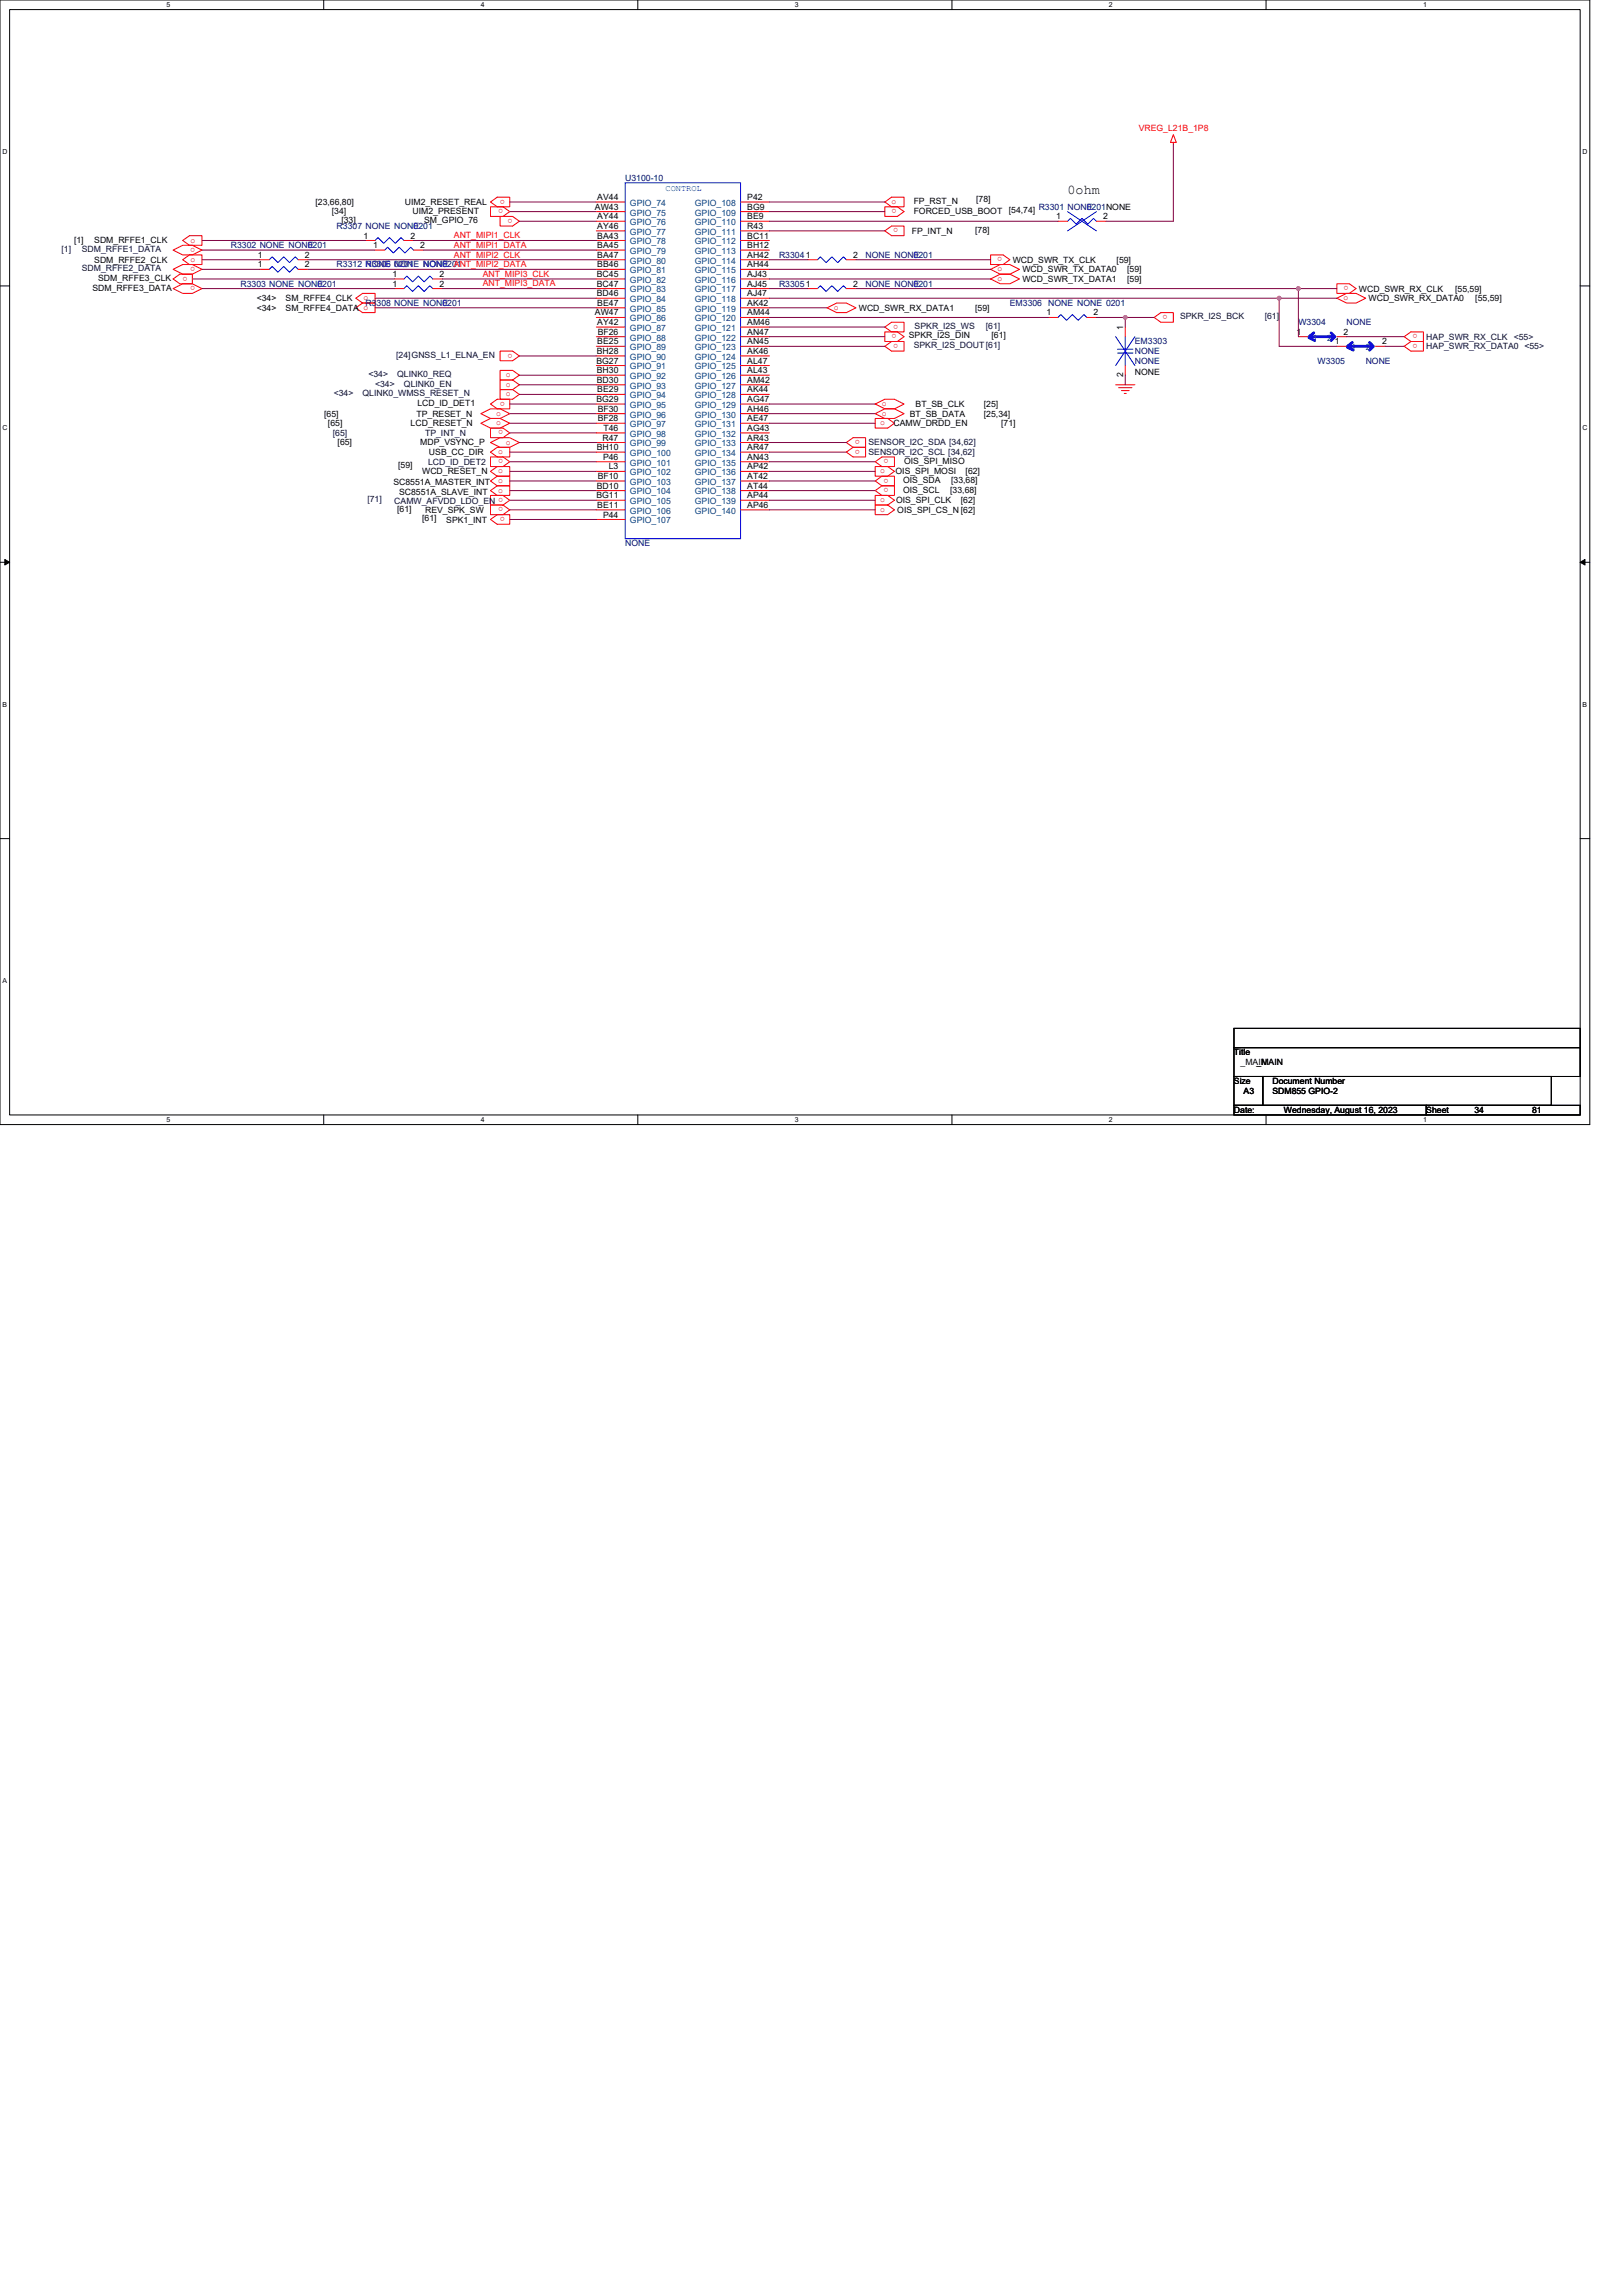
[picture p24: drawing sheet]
<svg xmlns="http://www.w3.org/2000/svg" width="210mm" height="297mm" viewBox="0 0 210 297" stroke-linecap="round" stroke-linejoin="round" font-family="sans-serif">
<defs><g id="words">
<text font-size="1.7" x="138.2" y="25.1">0ohm</text>
<g font-size="1.1" fill="#f00">
<text x="147.4" y="16.9">VREG_L21B_1P8</text>
<text x="65.1" y="27.1" transform="rotate(-180 65.1 27.1)">o</text>
<text x="65.3" y="25.8" transform="rotate(-180 65.3 25.8)">o</text>
<text x="66.3" y="28.3" transform="rotate(-180 66.3 28.3)">o</text>
<text x="115.4" y="26.4">o</text>
<text x="116" y="27.1" transform="rotate(-180 116 27.1)">o</text>
<text x="116.2" y="29.6" transform="rotate(-180 116.2 29.6)">o</text>
<text x="24.3" y="35.8" transform="rotate(-180 24.3 35.8)">o</text>
<text x="24.6" y="33.9">o</text>
<text x="24.6" y="31.4">o</text>
<text x="25.3" y="34.5" transform="rotate(-180 25.3 34.5)">o</text>
<text x="25.3" y="32" transform="rotate(-180 25.3 32)">o</text>
<text x="58.7" y="33.3">ANT_MIPI2_CLK</text>
<text x="58.7" y="30.8">ANT_MIPI1_CLK</text>
<text x="58.7" y="32.1">ANT_MIPI1_DATA</text>
<text x="62.5" y="35.8">ANT_MIPI3_CLK</text>
<text x="129.1" y="35.1">o</text>
<text x="129.7" y="33.3" transform="rotate(-180 129.7 33.3)">o</text>
<text x="25.3" y="37" transform="rotate(-180 25.3 37)">o</text>
<text x="47" y="38.8">o</text>
<text x="62.5" y="37.1">ANT_MIPI3_DATA</text>
<text x="107.9" y="40.1">o</text>
<text x="129.1" y="36.4">o</text>
<text x="151.1" y="40.8" transform="rotate(-180 151.1 40.8)">o</text>
<text x="173.9" y="38.8">o</text>
<text x="174.5" y="37" transform="rotate(-180 174.5 37)">o</text>
<text x="66.3" y="45.7" transform="rotate(-180 66.3 45.7)">o</text>
<text x="116" y="43.2" transform="rotate(-180 116 43.2)">o</text>
<text x="116.2" y="42" transform="rotate(-180 116.2 42)">o</text>
<text x="116.2" y="44.5" transform="rotate(-180 116.2 44.5)">o</text>
<text x="183.5" y="43.2" transform="rotate(-180 183.5 43.2)">o</text>
<text x="183.5" y="44.5" transform="rotate(-180 183.5 44.5)">o</text>
<text x="64.2" y="53.8">o</text>
<text x="65.3" y="52" transform="rotate(-180 65.3 52)">o</text>
<text x="65.5" y="48.8">o</text>
<text x="65.5" y="50">o</text>
<text x="65.5" y="51.3">o</text>
<text x="114.1" y="52.5">o</text>
<text x="114.1" y="53.8">o</text>
<text x="64.2" y="55">o</text>
<text x="64.5" y="58.8">o</text>
<text x="65.1" y="59.4" transform="rotate(-180 65.1 59.4)">o</text>
<text x="65.1" y="55.7" transform="rotate(-180 65.1 55.7)">o</text>
<text x="65.5" y="57.5">o</text>
<text x="111.3" y="58.2" transform="rotate(-180 111.3 58.2)">o</text>
<text x="111.3" y="56.9" transform="rotate(-180 111.3 56.9)">o</text>
<text x="113.9" y="55">o</text>
<text x="115" y="59.4" transform="rotate(-180 115 59.4)">o</text>
<text x="64.5" y="61.3">o</text>
<text x="64.5" y="62.5">o</text>
<text x="64.5" y="63.7">o</text>
<text x="65.1" y="64.4" transform="rotate(-180 65.1 64.4)">o</text>
<text x="65.1" y="65.7" transform="rotate(-180 65.1 65.7)">o</text>
<text x="113.9" y="61.3">o</text>
<text x="113.9" y="65">o</text>
<text x="115" y="61.9" transform="rotate(-180 115 61.9)">o</text>
<text x="115" y="63.2" transform="rotate(-180 115 63.2)">o</text>
<text x="65.3" y="66.9" transform="rotate(-180 65.3 66.9)">o</text>
<text x="113.9" y="66.2">o</text>
</g>
<g font-size="1.1" fill="#000080">
<text x="80.9" y="23.4">U3100-10</text>
<text x="43.6" y="29.6">R3307 NONE NONE</text>
<text x="53.5" y="29.6">0201</text>
<text x="134.4" y="27.1">R3301 NONE</text>
<text x="140.6" y="27.1">0201NONE</text>
<text x="29.9" y="32.1">R3302 NONE NONE</text>
<text x="39.8" y="32.1">0201</text>
<text x="43.6" y="34.6">R3312 NONE 0201</text>
<text x="47.3" y="34.6">R3306 NONE NONE ANT_MIPI2_DATA</text>
<text x="54.8" y="34.6">NONE</text>
<text x="57.3" y="34.6">0201</text>
<text x="100.8" y="33.4">R33041</text>
<text x="112" y="33.4">NONE NONE</text>
<text x="118.2" y="33.4">0201</text>
<text x="31.1" y="37.1">R3303 NONE NONE</text>
<text x="41.1" y="37.1">0201</text>
<text x="47.3" y="39.6">R3308 NONE NONE</text>
<text x="57.3" y="39.6">0201</text>
<text x="100.8" y="37.1">R33051</text>
<text x="112" y="37.1">NONE NONE</text>
<text x="118.2" y="37.1">0201</text>
<text x="130.7" y="39.6">EM3306</text>
<text x="135.7" y="39.6">NONE NONE 0201</text>
<text x="146.9" y="44.6">EM3303</text>
<text x="146.9" y="45.8">NONE</text>
<text x="146.9" y="47.1">NONE</text>
<text x="168" y="42.1">W3304</text>
<text x="170.5" y="47.1">W3305</text>
<text x="174.2" y="42.1">NONE</text>
<text x="176.7" y="47.1">NONE</text>
<text x="80.9" y="70.7">NONE</text>
</g>
<g font-size="1.1">
<text x="40.8" y="26.5">[23,66,80]</text>
<text x="42.9" y="27.6">[34]</text>
<text x="44.2" y="28.9">[33]</text>
<text x="52.4" y="26.5">UIM2_RESET_REAL</text>
<text x="53.4" y="27.6">UIM2_PRESENT</text>
<text x="54.9" y="28.9">SM_GPIO_76</text>
<text x="77" y="27.1">AW43</text>
<text x="77.3" y="25.9">AV44</text>
<text x="77.3" y="28.4">AY44</text>
<text x="77.3" y="29.6">AY46</text>
<text x="96.7" y="25.9">P42</text>
<text x="96.7" y="27.1">BG9</text>
<text x="96.7" y="28.4">BE9</text>
<text x="96.7" y="29.6">R43</text>
<text x="118.2" y="26.4">FP_RST_N</text>
<text x="118.2" y="27.6">FORCED_USB_BOOT</text>
<text x="126.3" y="26.1">[78]</text>
<text x="130.6" y="27.5">[54,74]</text>
<text x="136.7" y="28.4">1</text>
<text x="142.8" y="28.4">2</text>
<text x="9.6" y="31.5">[1]</text>
<text x="12.2" y="34">SDM_RFFE2_CLK</text>
<text x="12.2" y="31.5">SDM_RFFE1_CLK</text>
<text x="33.4" y="34.6">1</text>
<text x="33.4" y="33.3">1</text>
<text x="39.5" y="34.6">2</text>
<text x="39.5" y="33.3">2</text>
<text x="47" y="30.9">1</text>
<text x="48.3" y="32.1">1</text>
<text x="50.8" y="35.8">1</text>
<text x="53.1" y="30.9">2</text>
<text x="54.4" y="32.1">2</text>
<text x="56.9" y="35.8">2</text>
<text x="77.2" y="35.8">BC45</text>
<text x="77.3" y="30.9">BA43</text>
<text x="77.3" y="32.1">BA45</text>
<text x="77.3" y="33.3">BA47</text>
<text x="77.3" y="34.6">BB46</text>
<text x="96.7" y="30.9">BC11</text>
<text x="96.7" y="32.1">BH12</text>
<text x="96.7" y="33.3">AH42</text>
<text x="96.7" y="34.6">AH44</text>
<text x="96.7" y="35.8">AJ43</text>
<text x="110.4" y="33.3">2</text>
<text x="118" y="30.2">FP_INT_N</text>
<text x="126.2" y="30.1">[78]</text>
<text x="131.1" y="34">WCD_SWR_TX_CLK</text>
<text x="132.3" y="35.2">WCD_SWR_TX_DATA0</text>
<text x="144.5" y="34">[59]</text>
<text x="145.9" y="35.2">[59]</text>
<text x="12" y="37.6">SDM_RFFE3_DATA</text>
<text x="12.7" y="36.3">SDM_RFFE3_CLK</text>
<text x="33.2" y="39">&lt;34&gt;</text>
<text x="33.2" y="40.2">&lt;34&gt;</text>
<text x="37" y="39">SM_RFFE4_CLK</text>
<text x="37" y="40.2">SM_RFFE4_DATA o</text>
<text x="50.8" y="37.1">1</text>
<text x="56.9" y="37.1">2</text>
<text x="77" y="40.8">AW47</text>
<text x="77.2" y="37.1">BC47</text>
<text x="77.2" y="38.3">BD46</text>
<text x="77.3" y="39.6">BE47</text>
<text x="96.7" y="37.1">AJ45</text>
<text x="96.7" y="38.3">AJ47</text>
<text x="96.7" y="39.6">AK42</text>
<text x="96.7" y="40.8">AM44</text>
<text x="110.4" y="37.1">2</text>
<text x="111.1" y="40.2">WCD_SWR_RX_DATA1</text>
<text x="126.2" y="40.2">[59]</text>
<text x="132.3" y="36.5">WCD_SWR_TX_DATA1</text>
<text x="135.4" y="40.8">1</text>
<text x="141.5" y="40.8">2</text>
<text x="145.9" y="36.5">[59]</text>
<text x="175.9" y="37.7">WCD_SWR_RX_CLK</text>
<text x="177.1" y="39">WCD_SWR_RX_DATA0</text>
<text x="188.3" y="37.7">[55,59]</text>
<text x="190.9" y="39">[55,59]</text>
<text x="77.2" y="47">BG27</text>
<text x="77.2" y="45.8">BH28</text>
<text x="77.3" y="42.1">AY42</text>
<text x="77.3" y="44.5">BE25</text>
<text x="77.4" y="43.3">BF26</text>
<text x="96.7" y="42.1">AM46</text>
<text x="96.7" y="43.3">AN47</text>
<text x="96.7" y="44.5">AN45</text>
<text x="96.7" y="45.8">AK46</text>
<text x="96.7" y="47">AL47</text>
<text x="117.6" y="43.7">SPKR_I2S_DIN</text>
<text x="128.3" y="43.7">[61]</text>
<text x="145.4" y="42.7" transform="rotate(-90 145.4 42.7)">1</text>
<text x="167.8" y="43.3">1</text>
<text x="172.8" y="44.5">1</text>
<text x="173.9" y="43.3">2</text>
<text x="178.8" y="44.5">2</text>
<text x="41.9" y="53.9">[65]</text>
<text x="53.9" y="53.9">TP_RESET_N</text>
<text x="54" y="52.5">LCD_ID_DET1</text>
<text x="77.2" y="52">BG29</text>
<text x="77.2" y="48.3">BH30</text>
<text x="77.2" y="49.5">BD30</text>
<text x="77.3" y="50.8">BE29</text>
<text x="77.4" y="53.3">BF30</text>
<text x="96.7" y="48.3">AL43</text>
<text x="96.7" y="49.5">AM42</text>
<text x="96.7" y="50.8">AK44</text>
<text x="96.7" y="52">AG47</text>
<text x="96.7" y="53.3">AH46</text>
<text x="117.7" y="53.9">BT_SB_DATA</text>
<text x="118.5" y="52.7">BT_SB_CLK</text>
<text x="127.3" y="52.7">[25]</text>
<text x="127.3" y="53.9">[25,34]</text>
<text x="145.4" y="48.8" transform="rotate(-90 145.4 48.8)">2</text>
<text x="146.9" y="48.5">NONE</text>
<text x="42.4" y="55.1">[65]</text>
<text x="43.7" y="57.6">[65]</text>
<text x="53.1" y="55.1">LCD_RESET_N</text>
<text x="54.4" y="57.6">MDP_VSYNC_P</text>
<text x="55.5" y="58.9">USB_CC_DIR</text>
<text x="77.2" y="58.2">BH10</text>
<text x="77.4" y="54.5">BF28</text>
<text x="78" y="57">R47</text>
<text x="78" y="59.5">P46</text>
<text x="78.1" y="55.8">T46</text>
<text x="96.7" y="54.5">AE47</text>
<text x="96.7" y="55.8">AG43</text>
<text x="96.7" y="57">AR43</text>
<text x="96.7" y="58.2">AR47</text>
<text x="96.7" y="59.5">AN43</text>
<text x="115.6" y="55.1">CAMW_DRDD_EN</text>
<text x="117" y="60">OIS_SPI_MISO</text>
<text x="129.6" y="55.1">[71]</text>
<text x="50.9" y="62.7">SC8551A_MASTER_INT</text>
<text x="51.5" y="60.5">[59]</text>
<text x="51.7" y="64">SC8551A_SLAVE_INT</text>
<text x="54.6" y="61.4">WCD_RESET_N</text>
<text x="77.2" y="64.5">BG11</text>
<text x="77.2" y="63.2">BD10</text>
<text x="77.3" y="65.7">BE11</text>
<text x="77.4" y="62">BF10</text>
<text x="78.8" y="60.7">L3</text>
<text x="96.7" y="60.7">AP42</text>
<text x="96.7" y="62">AT42</text>
<text x="96.7" y="63.2">AT44</text>
<text x="96.7" y="64.5">AP44</text>
<text x="96.7" y="65.7">AP46</text>
<text x="115.9" y="61.4">OIS_SPI_MOSI</text>
<text x="116" y="65.1">OIS_SPI_CLK</text>
<text x="116.9" y="62.5">OIS_SDA</text>
<text x="116.9" y="63.7">OIS_SCL</text>
<text x="123" y="63.7">[33,68]</text>
<text x="123.1" y="62.5">[33,68]</text>
<text x="124.3" y="65.1">[62]</text>
<text x="125" y="61.4">[62]</text>
<text x="51.4" y="66.2">[61]</text>
<text x="54.6" y="67.5">[61]</text>
<text x="55" y="66.3">REV_SPK_SW</text>
<text x="57.7" y="67.7">SPK1_INT</text>
<text x="78" y="67">P44</text>
<text x="116.1" y="66.3">OIS_SPI_CS_N [62]</text>
<text x="159.7" y="136.5">Title</text>
<text x="160.5" y="137.8">_MAIN</text>
<text x="162.6" y="137.8">_MAIN</text>
<text x="159.7" y="140.3">Size</text>
<text x="160.9" y="141.5">A3</text>
<text x="164.7" y="140.3">Document Number</text>
<text x="164.7" y="141.5">SDM855 GPIO-2</text>
<text x="159.7" y="144">Date:</text>
<text x="166.2" y="144">Wednesday, August 16, 2023</text>
<text x="184.6" y="144">Sheet</text>
<text x="190.8" y="144">34</text>
<text x="198.3" y="144">81</text>
</g>
<g font-size="1.1" fill="#004080">
<text x="81.5" y="26.6">GPIO_74</text>
<text x="81.5" y="27.9">GPIO_75</text>
<text x="81.5" y="29.1">GPIO_76</text>
<text x="89.9" y="26.6">GPIO_108</text>
<text x="89.9" y="27.9">GPIO_109</text>
<text x="89.9" y="29.1">GPIO_110</text>
<text x="81.5" y="30.4">GPIO_77</text>
<text x="81.5" y="31.6">GPIO_78</text>
<text x="81.5" y="32.9">GPIO_79</text>
<text x="81.5" y="34.1">GPIO_80</text>
<text x="81.5" y="35.3">GPIO_81</text>
<text x="89.9" y="30.4">GPIO_111</text>
<text x="89.9" y="31.6">GPIO_112</text>
<text x="89.9" y="32.9">GPIO_113</text>
<text x="89.9" y="34.1">GPIO_114</text>
<text x="89.9" y="35.3">GPIO_115</text>
<text x="81.5" y="36.6">GPIO_82</text>
<text x="81.5" y="37.8">GPIO_83</text>
<text x="81.5" y="39.1">GPIO_84</text>
<text x="81.5" y="40.3">GPIO_85</text>
<text x="81.5" y="41.6">GPIO_86</text>
<text x="89.9" y="36.6">GPIO_116</text>
<text x="89.9" y="37.8">GPIO_117</text>
<text x="89.9" y="39.1">GPIO_118</text>
<text x="89.9" y="40.3">GPIO_119</text>
<text x="89.9" y="41.6">GPIO_120</text>
<text x="81.5" y="42.8">GPIO_87</text>
<text x="81.5" y="44.1">GPIO_88</text>
<text x="81.5" y="45.3">GPIO_89</text>
<text x="81.5" y="46.5">GPIO_90</text>
<text x="81.5" y="47.8">GPIO_91</text>
<text x="89.9" y="42.8">GPIO_121</text>
<text x="89.9" y="44.1">GPIO_122</text>
<text x="89.9" y="45.3">GPIO_123</text>
<text x="89.9" y="46.5">GPIO_124</text>
<text x="89.9" y="47.8">GPIO_125</text>
<text x="169.9" y="44.1">1</text>
<text x="171.8" y="44.1">2</text>
<text x="174.9" y="45.3">1</text>
<text x="176.7" y="45.3">2</text>
<text x="81.5" y="49">GPIO_92</text>
<text x="81.5" y="50.3">GPIO_93</text>
<text x="81.5" y="51.5">GPIO_94</text>
<text x="81.5" y="52.8">GPIO_95</text>
<text x="89.9" y="49">GPIO_126</text>
<text x="89.9" y="50.3">GPIO_127</text>
<text x="89.9" y="51.5">GPIO_128</text>
<text x="89.9" y="52.8">GPIO_129</text>
<text x="81.5" y="57.8">GPIO_99</text>
<text x="81.5" y="54">GPIO_96</text>
<text x="81.5" y="55.3">GPIO_97</text>
<text x="81.5" y="56.5">GPIO_98</text>
<text x="81.5" y="59">GPIO_100</text>
<text x="89.9" y="54">GPIO_130</text>
<text x="89.9" y="55.3">GPIO_131</text>
<text x="89.9" y="56.5">GPIO_132</text>
<text x="89.9" y="57.8">GPIO_133</text>
<text x="89.9" y="59">GPIO_134</text>
<text x="81.5" y="60.2">GPIO_101</text>
<text x="81.5" y="61.5">GPIO_102</text>
<text x="81.5" y="62.7">GPIO_103</text>
<text x="81.5" y="64">GPIO_104</text>
<text x="81.5" y="65.2">GPIO_105</text>
<text x="89.9" y="60.2">GPIO_135</text>
<text x="89.9" y="61.5">GPIO_136</text>
<text x="89.9" y="62.7">GPIO_137</text>
<text x="89.9" y="64">GPIO_138</text>
<text x="89.9" y="65.2">GPIO_139</text>
<text x="81.5" y="66.5">GPIO_106</text>
<text x="81.5" y="67.7">GPIO_107</text>
<text x="89.9" y="66.5">GPIO_140</text>
</g>
<text font-size="1.1" fill="#00f" x="86.1" y="24.7">CONTROL</text>
<g font-size="1.1" fill="#000040">
<text x="8" y="32.6">[1]</text>
<text x="10.6" y="35.1">SDM_RFFE2_DATA</text>
<text x="10.6" y="32.6">SDM_RFFE1_DATA</text>
<text x="152.7" y="41.3">SPKR_I2S_BCK</text>
<text x="163.7" y="41.3">[61]</text>
<text x="51.3" y="46.3">[24]GNSS_L1_ELNA_EN</text>
<text x="118.2" y="45.1">SPKR_I2S_DOUT[61]</text>
<text x="118.4" y="42.6">SPKR_I2S_WS</text>
<text x="127.6" y="42.6">[61]</text>
<text x="184.6" y="43.9">HAP_SWR_RX_CLK</text>
<text x="184.6" y="45.2">HAP_SWR_RX_DATA0 &lt;55&gt;</text>
<text x="195.9" y="43.9">&lt;55&gt;</text>
<text x="43.2" y="51.3">&lt;34&gt;</text>
<text x="46.9" y="51.3">QLINK0_WMSS_RESET_N</text>
<text x="47.7" y="48.8">&lt;34&gt;</text>
<text x="48.5" y="50">&lt;34&gt;</text>
<text x="51.4" y="48.8">QLINK0_REQ</text>
<text x="52.3" y="50">QLINK0_EN</text>
<text x="43.1" y="56.4">[65]</text>
<text x="55" y="56.4">TP_INT_N</text>
<text x="112.4" y="57.6">SENSOR_I2C_SDA [34,62]</text>
<text x="112.4" y="58.9">SENSOR_I2C_SCL [34,62]</text>
<text x="47.5" y="65">[71]</text>
<text x="51" y="65.2">CAMW_AFVDD_LDO_EN</text>
<text x="55.4" y="60.1">LCD_ID_DET2</text>
</g>
<g font-size=".9">
<text x="21.6" y=".9">5</text>
<text x="62.2" y=".9">4</text>
<text x="102.9" y=".9">3</text>
<text x="143.5" y=".9">2</text>
<text x="184.2" y=".9">1</text>
<text x=".3" y="19.9">D</text>
<text x="204.8" y="19.9">D</text>
<text x=".3" y="55.7">C</text>
<text x="204.8" y="55.7">C</text>
<text x=".3" y="91.4">B</text>
<text x="204.8" y="91.4">B</text>
<text x=".3" y="127.2">A</text>
<text x="21.6" y="145.2">5</text>
<text x="62.2" y="145.2">4</text>
<text x="102.9" y="145.2">3</text>
<text x="143.5" y="145.2">2</text>
<text x="184.2" y="145.2">1</text>
</g>
</g></defs>
<path d="M0 0h205.7v145.5h-205.7zM1.2 1.2h203.3v143h-203.3z" fill="none" stroke="#000" stroke-width=".13"/>
<g fill="#fff">
<path d="M21.6 .1h.5v1h-.5z"/>
<path d="M21.6 144.4h.5v1h-.5z"/>
</g>
<path d="M41.9 0v1.2M41.9 144.2v1.3" fill="none" stroke="#000" stroke-width=".13"/>
<g fill="#fff">
<path d="M62.2 .1h.5v1h-.5z"/>
<path d="M62.2 144.4h.5v1h-.5z"/>
</g>
<path d="M82.5 0v1.2M82.5 144.2v1.3" fill="none" stroke="#000" stroke-width=".13"/>
<g fill="#fff">
<path d="M102.9 .1h.5v1h-.5z"/>
<path d="M102.9 144.4h.5v1h-.5z"/>
</g>
<path d="M123.2 0v1.2M123.2 144.2v1.3" fill="none" stroke="#000" stroke-width=".13"/>
<g fill="#fff">
<path d="M143.5 .1h.5v1h-.5z"/>
<path d="M143.5 144.4h.5v1h-.5z"/>
</g>
<path d="M163.8 0v1.2M163.8 144.2v1.3" fill="none" stroke="#000" stroke-width=".13"/>
<g fill="#fff">
<path d="M184.2 .1h.5v1h-.5z"/>
<path d="M184.2 144.4h.5v1h-.5z"/>
<path d="M.3 19.1h.7v1h-.7z"/>
<path d="M204.8 19.1h.6v1h-.6z"/>
<path d="M.3 54.9h.7v1h-.7z"/>
<path d="M204.8 54.9h.6v1h-.6z"/>
</g>
<path d="M0 37h1.2M204.5 37h1.2" fill="none" stroke="#000" stroke-width=".13"/>
<g fill="#fff">
<path d="M.3 90.6h.6v1h-.6z"/>
<path d="M204.8 90.6h.6v1h-.6z"/>
</g>
<path d="M0 72.7h1.2M.6 72.4l.6 .3-.6 .4zM204.5 72.7l.6-.3v.7zM204.5 72.7h1.2" fill="none" stroke="#000" stroke-width=".13"/>
<path d="M.6 72.4l.6 .3-.6 .4zM204.5 72.7l.6-.3v.7z" fill="#000"/>
<path d="M.3 126.4h.6v1h-.6z" fill="#fff"/>
<path d="M0 108.5h1.2M204.5 108.5h1.2M159.7 133h44.8v2.5h-44.8zM159.7 135.5h44.8v3.8h-44.8zM159.7 139.3h3.7v3.7h-3.7zM163.4 139.3h37.4v3.7h-37.4zM159.7 143h24.9v1.2h-24.9zM184.6 143h19.9v1.2h-19.9z" fill="none" stroke="#000" stroke-width=".13"/>
<g fill="none" stroke="#f00" stroke-width=".13">
<path d="M151.8 18.4v.3M151.8 17.4l.4 1h-.7zM22.4 34.8l1.2-.6h1.3l1.2 .6-1.2 .7h-1.3zM22.4 37.3l1.2-.6h1.3l1.2 .6-1.2 .7h-1.3zM22.4 32.4l1.2-.7h1.3l1.2 .7-1.2 .6h-1.3zM22.4 36.1l.9-.6h1.6v1.2h-1.6zM23.6 33.6l.9-.6h1.6v1.2h-1.6zM23.6 31.1l.9-.6h1.6v1.2h-1.6zM33.6 34.8h1.2M33.6 33.6h1.2M38.6 34.8h1.2M38.6 33.6h1.2"/>
<path d="M46.1 38.6l.8-.6h1.6v1.2h-1.6zM46.1 39.8l.8-.6h1.6v1.2h-1.6zM47.3 31.1h1.2M48.5 32.4h1.3M51 36.1h1.3M51 37.3h1.3M52.3 31.1h1.2M53.5 32.4h1.3M56 36.1h1.3M56 37.3h1.3M63.5 26.1l.8-.6h1.7v1.3h-1.7zM63.5 26.8h1.6l.9 .6-.9 .6h-1.6z"/>
<path d="M64.7 28h1.6l.9 .6-.9 .6h-1.6zM77.2 26.1h3.7M77.2 27.4h3.7M77.2 28.6h3.7M77.2 29.9h3.7M77.2 31.1h3.7M77.2 32.4h3.7M77.2 33.6h3.7M77.2 34.8h3.7M77.2 36.1h3.7M77.2 37.3h3.7M77.2 38.6h3.7"/>
<path d="M77.2 39.8h3.7M95.8 26.1h3.8M95.8 27.4h3.8M95.8 28.6h3.8M95.8 29.9h3.8M95.8 31.1h3.8M95.8 32.4h3.8M95.8 33.6h3.8M95.8 34.8h3.8M95.8 36.1h3.8M95.8 37.3h3.8M95.8 38.6h3.8"/>
<path d="M95.8 39.8h3.8M104.5 33.6h1.3M104.5 37.3h1.3M107 39.8l1.3-.6h1.2l1.3 .6-1.3 .6h-1.2zM109.5 33.6h1.3M109.5 37.3h1.3M114.5 26.1l.9-.6h1.6v1.3h-1.6zM114.5 29.9l.9-.7h1.6v1.3h-1.6zM114.5 26.8h1.6l.9 .6-.9 .6h-1.6zM128.2 34.8l1.2-.6h1.3l1.2 .6-1.2 .7h-1.3zM128.2 36.1l1.2-.6h1.3l1.2 .6-1.2 .6h-1.3zM128.2 33h1.6l.9 .6-.9 .6h-1.6z"/>
<path d="M136.9 28.6h1.3M141.9 28.6h1.2M173 38.6l1.2-.6h1.3l1.2 .6-1.2 .6h-1.3zM173 36.7h1.6l.9 .6-.9 .7h-1.6zM62.2 53.5l1.3-.6h1.2l1.3 .6-1.3 .6h-1.2zM62.2 54.8l1.3-.7h1.2l1.3 .7-1.3 .6h-1.2zM63.5 52.3l.8-.7h1.7v1.3h-1.7zM63.5 58.5l.8-.6h1.7v1.2h-1.7zM63.5 57.2l1.2-.6h1.3l1.2 .6-1.2 .7h-1.3zM63.5 55.4h1.6l.9 .6-.9 .6h-1.6zM63.5 59.1h1.6l.9 .6-.9 .7h-1.6zM64.7 45.4h1.6l.9 .6-.9 .7h-1.6z"/>
<path d="M64.7 47.9h1.6l.9 .6-.9 .7h-1.6zM64.7 50.4h1.6l.9 .6-.9 .6h-1.6zM66.3 49.2l.9 .6-.9 .6M66.3 49.2h-1.6v1.2h1.6M77.2 57.2h3.7M77.2 59.7h3.7M77.2 41.1h3.7M77.2 42.3h3.7M77.2 43.6h3.7M77.2 44.8h3.7M77.2 46h3.7M77.2 47.3h3.7"/>
<path d="M77.2 48.5h3.7M77.2 49.8h3.7M77.2 51h3.7M77.2 52.3h3.7M77.2 53.5h3.7M77.2 54.8h3.7M77.2 56h3.7M77.2 58.5h3.7M95.8 41.1h3.8M95.8 42.3h3.8M95.8 43.6h3.8M95.8 44.8h3.8"/>
<path d="M95.8 46h3.8M95.8 47.3h3.8M95.8 48.5h3.8M95.8 49.8h3.8M95.8 51h3.8M95.8 52.3h3.8M95.8 53.5h3.8M95.8 54.8h3.8M95.8 56h3.8M95.8 57.2h3.8M95.8 58.5h3.8M95.8 59.7h3.8"/>
<path d="M109.5 57.2l.9-.6h1.6v1.3h-1.6zM109.5 58.5l.9-.6h1.6v1.2h-1.6zM113.3 52.3l1.2-.7h1.2l1.3 .7-1.3 .6h-1.2zM113.3 53.5l1.2-.6h1.2l1.3 .6-1.3 .6h-1.2zM113.3 59.7l.8-.6h1.6v1.3h-1.6zM113.3 54.1h1.6l.8 .7-.8 .6h-1.6zM114.5 42.3l.9-.6h1.6v1.2h-1.6zM114.5 44.8l.9-.6h1.6v1.2h-1.6zM114.5 42.9h1.6l.9 .7-.9 .6h-1.6zM135.7 41.1h1.2M140.6 41.1h1.3M144.4 49.8h2.5"/>
<path d="M144.7 50.2h1.8M145.1 50.5h1M145.5 50.9h.2M145.6 42.3v1.3M145.6 47.3v1.2M149.4 41.1l.8-.7h1.6v1.3h-1.6zM168 43.6h1.3M173 44.8h1.2M173 43.6h1.2M178 44.8h1.2M181.7 43.6l.9-.7h1.6v1.3h-1.6zM181.7 44.8l.9-.6h1.6v1.2h-1.6z"/>
<path d="M63.5 61l.8-.6h1.7v1.2h-1.7zM63.5 63.5l.8-.6h1.7v1.2h-1.7zM63.5 67.2l.8-.6h1.7v1.2h-1.7zM63.5 64.1h1.6l.9 .6-.9 .6h-1.6zM63.5 65.3h1.6l.9 .7-.9 .6h-1.6zM64.3 61.6l-.8 .6 .8 .7M64.3 61.6h1.7v1.3h-1.7M77.2 61h3.7M77.2 62.2h3.7M77.2 63.5h3.7M77.2 64.7h3.7M77.2 66h3.7"/>
<path d="M77.2 67.2h3.7M95.8 61h3.8M95.8 62.2h3.8M95.8 63.5h3.8M95.8 64.7h3.8M95.8 66h3.8M113.3 62.2l.8-.6h1.6v1.3h-1.6zM113.3 63.5l.8-.6h1.6v1.2h-1.6zM113.3 60.4h1.6l.8 .6-.8 .6h-1.6zM113.3 64.1h1.6l.8 .6-.8 .6h-1.6zM113.3 65.3h1.6l.8 .7-.8 .6h-1.6z"/>
</g>
<g fill="none" stroke="#00f" stroke-width=".13">
<path d="M34.8 34.8l.4-.3 .8 .7 .7-.7 .8 .7 .7-.7 .4 .3M34.8 33.6l.4-.4 .8 .8 .7-.8 .8 .8 .7-.8 .4 .4M48.5 31.1l.4-.4 .8 .8 .7-.8 .8 .8 .7-.8 .4 .4M49.8 32.4l.4-.4 .7 .7 .8-.7 .7 .7 .7-.7 .4 .4M52.3 36.1l.3-.4 .8 .8 .7-.8 .8 .8 .7-.8 .4 .4M52.3 37.3l.3-.3 .8 .7 .7-.7 .8 .7 .7-.7 .4 .3M80.9 23.6h14.9v46.1h-14.9zM105.8 33.6l.4-.4 .7 .8 .8-.8 .7 .8 .8-.8 .3 .4M105.8 37.3l.4-.3 .7 .7 .8-.7 .7 .7 .8-.7 .3 .3M138.2 28.6l.3-.4 .8 .8 .7-.8 .8 .8 .7-.8 .4 .4M138.2 27.4l3.7 2.5M141.9 27.4l-3.7 2.5"/>
<path d="M136.9 41.1l.4-.4 .7 .7 .8-.7 .7 .7 .8-.7 .3 .4M144.4 43.6l2.5 3.7M144.6 45.2h2M144.6 45.7h2M145.6 43.6v1.6M145.6 45.7v1.6M146.9 43.6l-2.5 3.7"/>
</g>
<path d="M169.4 43.7l.7 .4M169.6 43.6h2.8M170 43.1l-.6 .5M172.3 43.1l.3 .3M172.8 43.6l-.5 .5M174.4 44.9l.7 .4M174.6 44.8h2.8M175 44.3l-.6 .5M177.2 44.3l.4 .4M177.7 44.8l-.5 .5" fill="none" stroke="#00f" stroke-width=".37"/>
<g fill="none" stroke="#800040" stroke-width=".13">
<path d="M151.8 18.7v9.9h-8.7M99.6 33.6h4.9M99.6 37.3h4.9M99.6 26.1h14.9M99.6 27.4h14.9M99.6 29.9h14.9M99.6 34.8h28.6M99.6 36.1h28.6M99.6 28.6h37.3M110.8 33.6h17.4M110.8 37.3h57.2M168 37.3v6.3"/>
<path d="M168 37.3h5"/>
</g>
<circle cx="168" cy="37.3" r=".24" fill="#f0f"/>
<circle cx="168" cy="37.3" r=".24" fill="none" stroke="#f0f" stroke-width=".13"/>
<path d="M99.6 38.6h65.9" fill="none" stroke="#800040" stroke-width=".13"/>
<circle cx="165.5" cy="38.6" r=".24" fill="#f0f"/>
<circle cx="165.5" cy="38.6" r=".24" fill="none" stroke="#f0f" stroke-width=".13"/>
<path d="M99.6 39.8h7.4M173 38.6h-7.5v6.2M99.6 41.1h36.1M141.9 41.1h3.7" fill="none" stroke="#800040" stroke-width=".13"/>
<circle cx="145.6" cy="41.1" r=".24" fill="#f0f"/>
<circle cx="145.6" cy="41.1" r=".24" fill="none" stroke="#f0f" stroke-width=".13"/>
<g fill="none" stroke="#800040" stroke-width=".13">
<path d="M24.9 36.1h26.1M26.1 33.6h7.5M26.1 34.8h7.5M26.1 32.4h22.4M26.1 31.1h21.2M26.1 37.3h24.9M39.8 33.6h37.4M39.8 34.8h37.4M48.5 38.6h28.7M48.5 39.8h28.7M53.5 31.1h23.7M54.8 32.4h22.4"/>
<path d="M57.3 36.1h19.9M57.3 37.3h19.9M66 26.1h11.2M66 27.4h11.2M67.2 28.6h10M66 52.3h11.2M66 53.5h11.2M66 54.8h11.2M66 56h11.2M66 58.5h11.2M66 59.7h11.2M67.2 57.2h10"/>
<path d="M67.2 46h10M67.2 48.5h10M67.2 49.8h10M67.2 51h10M99.6 59.7h13.7M99.6 57.2h9.9M99.6 58.5h9.9M99.6 42.3h14.9M99.6 43.6h14.9M99.6 44.8h14.9M99.6 52.3h13.7M99.6 53.5h13.7"/>
<path d="M99.6 54.8h13.7M145.6 48.5v1.3M149.4 41.1h-3.8v1.2M165.5 44.8h7.5M174.2 43.6h7.5M179.2 44.8h2.5M66 61h11.2M66 62.2h11.2M66 63.5h11.2M66 64.7h11.2M66 66h11.2M66 67.2h11.2"/>
<path d="M99.6 61h13.7M99.6 64.7h13.7M99.6 66h13.7M99.6 62.2h13.7M99.6 63.5h13.7"/>
</g>
<circle cx="168" cy="37.3" r=".24" fill="#f0f"/>
<circle cx="168" cy="37.3" r=".24" fill="none" stroke="#f0f" stroke-width=".13"/>
<circle cx="165.5" cy="38.6" r=".24" fill="#f0f"/>
<circle cx="165.5" cy="38.6" r=".24" fill="none" stroke="#f0f" stroke-width=".13"/>
<circle cx="145.6" cy="41.1" r=".24" fill="#f0f"/>
<circle cx="145.6" cy="41.1" r=".24" fill="none" stroke="#f0f" stroke-width=".13"/>
<use href="#words"/>
</svg>
